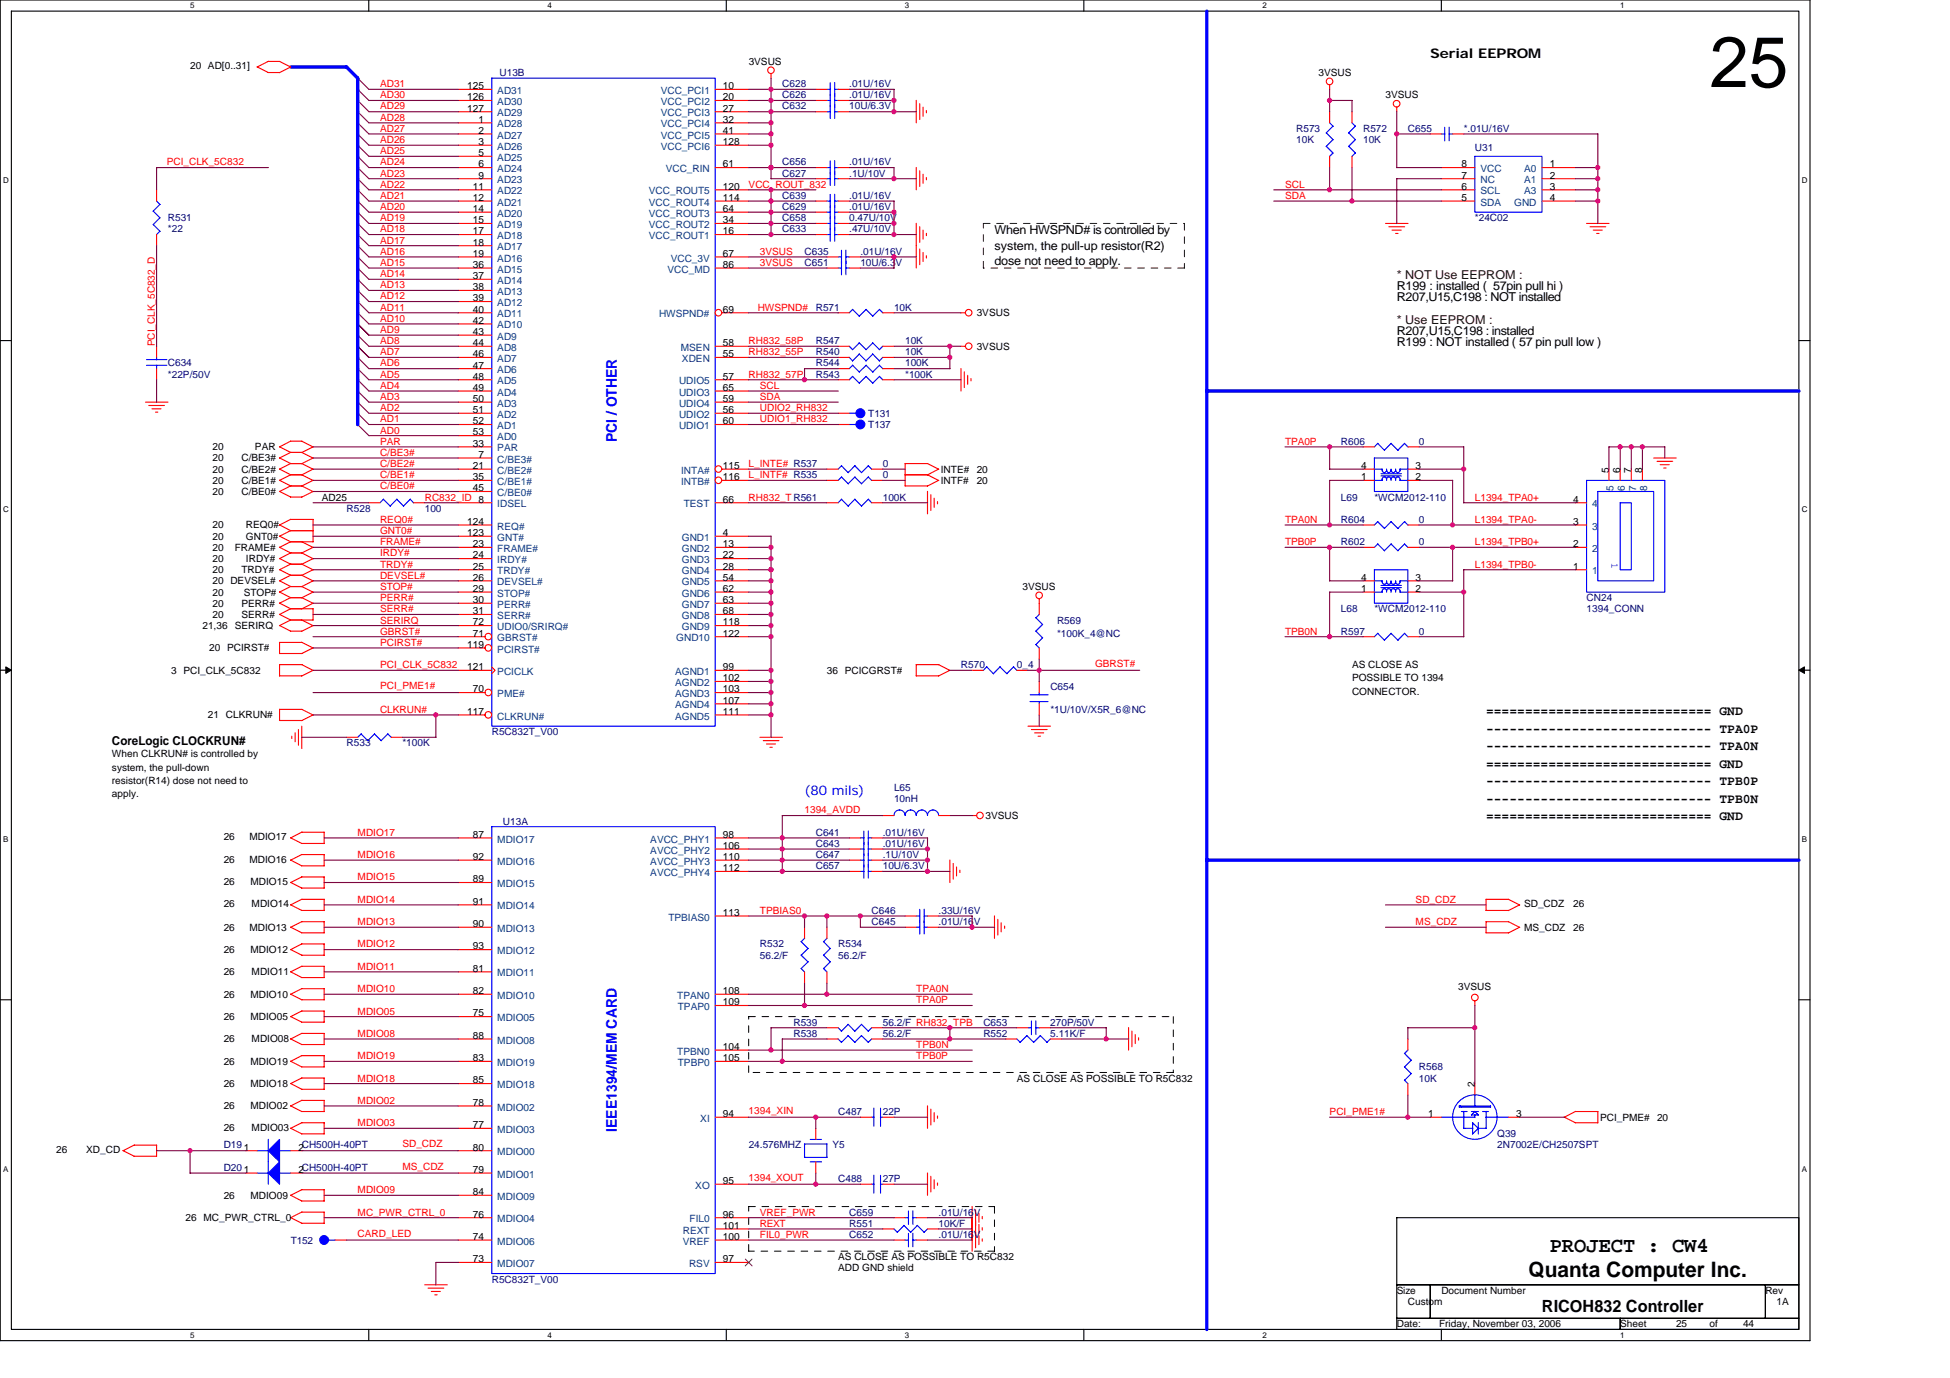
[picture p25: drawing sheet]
<svg xmlns="http://www.w3.org/2000/svg" width="297mm" height="210mm" viewBox="0 0 297 210" stroke-linecap="round" stroke-linejoin="round" font-family="sans-serif">
<defs><g id="words">
<text font-size="10.9" x="260.4" y="13.3">25</text>
<g font-size="3.2">
<text x="236.1" y="190.7">PROJECT : CW4</text>
<text x="232.8" y="194.5">Quanta Computer Inc.</text>
</g>
<text font-size="2.6" x="234.9" y="199.8">RICOH832 Controller</text>
<g font-size="2.2" fill="#00f">
<text x="94" y="67.4" transform="rotate(-90 94 67.4)">PCI / OTHER</text>
<text x="94" y="172.4" transform="rotate(-90 94 172.4)">IEEE1394/MEM CARD</text>
</g>
<g font-size="2">
<text x="217.9" y="8.8">Serial EEPROM</text>
<text x="226.4" y="108.9">============================= GND</text>
<text x="226.4" y="111.6">----------------------------- TPA0P</text>
<text x="226.4" y="114.3">----------------------------- TPA0N</text>
<text x="226.4" y="116.9">============================= GND</text>
<text x="226.4" y="119.6">----------------------------- TPB0P</text>
<text x="226.4" y="122.3">----------------------------- TPB0N</text>
<text x="226.4" y="124.9">============================= GND</text>
</g>
<text font-size="2" fill="#00f" x="122.6" y="121.2">(80 mils)</text>
<g font-size="1.9">
<text x="151.5" y="35.7">When HWSPND# is controlled by</text>
<text x="151.5" y="38.1">system, the pull-up resistor(R2)</text>
<text x="151.5" y="40.4">dose not need to apply.</text>
<text x="212.8" y="45.9">R207,U15,C198 : NOT installed</text>
<text x="212.8" y="44.2">R199 : installed ( 57pin pull hi )</text>
<text x="212.8" y="51">R207,U15,C198 : installed</text>
<text x="212.8" y="52.7">R199 : NOT installed ( 57 pin pull low )</text>
<text x="17.1" y="113.5">CoreLogic CLOCKRUN#</text>
</g>
<g font-size="1.9" fill="#400000">
<text x="212.8" y="42.5">* NOT Use EEPROM :</text>
<text x="212.8" y="49.3">* Use EEPROM :</text>
</g>
<g font-size="1.5">
<text x="29" y="10.6">20 AD[0..31]</text>
<text x="114" y="9.9">3VSUS</text>
<text x="200.8" y="11.6">3VSUS</text>
<text x="71.2" y="17">127</text>
<text x="71.2" y="15.3">126</text>
<text x="71.2" y="13.6">125</text>
<text x="110.1" y="13.6">10</text>
<text x="110.1" y="15.3">20</text>
<text x="110.1" y="17">27</text>
<text x="211" y="15">3VSUS</text>
<text x="72.9" y="23.8">5</text>
<text x="72.9" y="22.1">3</text>
<text x="72.9" y="20.4">2</text>
<text x="72.9" y="18.7">1</text>
<text x="110.1" y="18.7">32</text>
<text x="110.1" y="20.4">41</text>
<text x="110.1" y="22.1">128</text>
<text x="72" y="28.9">11</text>
<text x="72.9" y="27.2">9</text>
<text x="72.9" y="25.5">6</text>
<text x="110.1" y="25.5">61</text>
<text x="110.1" y="28.9">120</text>
<text x="222.6" y="28.9">6</text>
<text x="222.6" y="27.2">7</text>
<text x="222.6" y="25.5">8</text>
<text x="236.1" y="25.5">1</text>
<text x="236.1" y="27.2">2</text>
<text x="236.1" y="28.9">3</text>
<text x="72" y="35.7">17</text>
<text x="72" y="34">15</text>
<text x="72" y="32.3">14</text>
<text x="72" y="30.6">12</text>
<text x="110.1" y="35.7">16</text>
<text x="110.1" y="34">34</text>
<text x="110.1" y="32.3">64</text>
<text x="110.1" y="30.6">114</text>
<text x="222.6" y="30.6">5</text>
<text x="236.1" y="30.6">4</text>
<text x="72" y="40.8">36</text>
<text x="72" y="39.1">19</text>
<text x="72" y="37.4">18</text>
<text x="110.1" y="39.1">67</text>
<text x="110.1" y="40.8">86</text>
<text x="72" y="47.6">40</text>
<text x="72" y="45.9">39</text>
<text x="72" y="44.2">38</text>
<text x="72" y="42.5">37</text>
<text x="110.1" y="47.6">69</text>
<text x="72" y="52.7">44</text>
<text x="72" y="51">43</text>
<text x="72" y="49.3">42</text>
<text x="110.1" y="52.7">58</text>
<text x="148.8" y="48.2">3VSUS</text>
<text x="148.8" y="53.3">3VSUS</text>
<text x="72" y="59.5">49</text>
<text x="72" y="57.8">48</text>
<text x="72" y="56.1">47</text>
<text x="72" y="54.4">46</text>
<text x="110.1" y="57.8">57</text>
<text x="110.1" y="59.5">65</text>
<text x="110.1" y="54.4">55</text>
<text x="72" y="64.6">52</text>
<text x="72" y="62.9">51</text>
<text x="72" y="61.2">50</text>
<text x="110.1" y="61.2">59</text>
<text x="110.1" y="64.6">60</text>
<text x="110.1" y="62.9">56</text>
<text x="32.4" y="68.6">20</text>
<text x="32.4" y="70.3">20</text>
<text x="32.4" y="72">20</text>
<text x="36.8" y="70.3">C/BE3#</text>
<text x="36.8" y="72">C/BE2#</text>
<text x="38.8" y="68.6">PAR</text>
<text x="72" y="71.4">21</text>
<text x="72" y="66.3">53</text>
<text x="72" y="68.1">33</text>
<text x="72.9" y="69.7">7</text>
<text x="110.1" y="71.4">115</text>
<text x="143.3" y="72">INTE#</text>
<text x="148.8" y="72">20</text>
<text x="207.3" y="71.4">4</text>
<text x="215.6" y="71.4">3</text>
<text x="245.1" y="72" transform="rotate(-90 245.1 72)">5</text>
<text x="246.8" y="72" transform="rotate(-90 246.8 72)">6</text>
<text x="248.5" y="72" transform="rotate(-90 248.5 72)">7</text>
<text x="250.2" y="72" transform="rotate(-90 250.2 72)">8</text>
<text x="32.4" y="75.4">20</text>
<text x="32.4" y="73.7">20</text>
<text x="36.8" y="75.4">C/BE0#</text>
<text x="36.8" y="73.7">C/BE1#</text>
<text x="49" y="76.2">AD25</text>
<text x="72" y="74.8">45</text>
<text x="72" y="73.2">35</text>
<text x="110.1" y="73.2">116</text>
<text x="110.1" y="76.6">66</text>
<text x="143.3" y="73.7">INTF#</text>
<text x="148.8" y="73.7">20</text>
<text x="207.3" y="73.2">1</text>
<text x="215.6" y="73.2">2</text>
<text x="239.6" y="76.6">4</text>
<text x="32.4" y="80.5">20</text>
<text x="32.4" y="82.2">20</text>
<text x="32.4" y="83.9">20</text>
<text x="35.8" y="83.9">FRAME#</text>
<text x="37.5" y="80.5">REQ0#</text>
<text x="37.5" y="82.2">GNT0#</text>
<text x="71.2" y="79.9">124</text>
<text x="71.2" y="81.7">123</text>
<text x="72" y="83.4">23</text>
<text x="110.1" y="81.7">4</text>
<text x="110.1" y="83.4">13</text>
<text x="239.6" y="83.4">2</text>
<text x="239.6" y="79.9">3</text>
<text x="32.4" y="87.3">20</text>
<text x="32.4" y="89">20 DEVSEL#</text>
<text x="32.4" y="85.6">20</text>
<text x="36.8" y="87.3">TRDY#</text>
<text x="37.5" y="85.6">IRDY#</text>
<text x="72" y="88.5">26</text>
<text x="72" y="86.8">25</text>
<text x="72" y="85.1">24</text>
<text x="110.1" y="85.1">22</text>
<text x="110.1" y="86.8">28</text>
<text x="110.1" y="88.5">54</text>
<text x="155.7" y="89.9">3VSUS</text>
<text x="207.3" y="88.5">4</text>
<text x="215.6" y="88.5">3</text>
<text x="239.6" y="86.8">1</text>
<text x="30.8" y="95.8">21,36</text>
<text x="32.4" y="92.4">20</text>
<text x="32.4" y="94.1">20</text>
<text x="32.4" y="90.7">20</text>
<text x="35.8" y="95.8">SERIRQ</text>
<text x="36.8" y="92.4">PERR#</text>
<text x="36.8" y="94.1">SERR#</text>
<text x="37.1" y="90.7">STOP#</text>
<text x="72" y="95.3">72</text>
<text x="72" y="93.6">31</text>
<text x="72" y="91.9">30</text>
<text x="72" y="90.2">29</text>
<text x="110.1" y="90.2">62</text>
<text x="110.1" y="91.9">63</text>
<text x="110.1" y="93.6">68</text>
<text x="110.1" y="95.3">118</text>
<text x="207.3" y="90.2">1</text>
<text x="215.6" y="90.2">2</text>
<text x="31.9" y="99.2">20 PCIRST#</text>
<text x="71.2" y="98.7">119</text>
<text x="72" y="97">71</text>
<text x="110.1" y="97">122</text>
<text x="205.9" y="101.8">AS CLOSE AS</text>
<text x="26.1" y="102.6">3 PCI_CLK_5C832</text>
<text x="71.2" y="102.1">121</text>
<text x="72" y="105.5">70</text>
<text x="110.1" y="102.1">99</text>
<text x="110.1" y="105.5">103</text>
<text x="110.1" y="103.8">102</text>
<text x="110.1" y="107.2">107</text>
<text x="126" y="102.6">36 PCICGRST#</text>
<text x="205.9" y="103.8">POSSIBLE TO 1394</text>
<text x="205.9" y="105.8">CONNECTOR.</text>
<text x="31.7" y="109.4">21 CLKRUN#</text>
<text x="71.2" y="108.9">117</text>
<text x="110.1" y="108.9">111</text>
<text x="17.1" y="115.4">When CLKRUN# is controlled by</text>
<text x="17.1" y="117.4">system, the pull-down</text>
<text x="17.1" y="119.4">resistor(R14) dose not need to</text>
<text x="17.1" y="121.5">apply.</text>
<text x="150.1" y="124.8">3VSUS</text>
<text x="34.1" y="131.4">26</text>
<text x="34.1" y="128">26</text>
<text x="38" y="131.4">MDIO16</text>
<text x="38" y="128">MDIO17</text>
<text x="72" y="131">92</text>
<text x="72" y="127.6">87</text>
<text x="110.1" y="127.6">98</text>
<text x="110.1" y="129.3">106</text>
<text x="110.1" y="131">110</text>
<text x="34.1" y="134.8">26</text>
<text x="38.2" y="134.8">MDIO15</text>
<text x="72" y="137.8">91</text>
<text x="72" y="134.4">89</text>
<text x="110.1" y="132.7">112</text>
<text x="34.1" y="138.2">26</text>
<text x="34.1" y="141.8">26</text>
<text x="38" y="141.8">MDIO13</text>
<text x="38.3" y="138.2">MDIO14</text>
<text x="72" y="141.2">90</text>
<text x="110.1" y="139.5">113</text>
<text x="232.2" y="138.2">SD_CDZ</text>
<text x="232.2" y="141.8">MS_CDZ</text>
<text x="239.6" y="138.2">26</text>
<text x="239.6" y="141.8">26</text>
<text x="34.1" y="145.2">26</text>
<text x="34.1" y="148.6">26</text>
<text x="38.2" y="145.2">MDIO12</text>
<text x="38.3" y="148.6">MDIO11</text>
<text x="72" y="148">81</text>
<text x="72" y="144.6">93</text>
<text x="34.1" y="155.4">26</text>
<text x="34.1" y="152">26</text>
<text x="38.2" y="155.4">MDIO05</text>
<text x="38.2" y="152">MDIO10</text>
<text x="72" y="154.8">75</text>
<text x="72" y="151.4">82</text>
<text x="110.1" y="151.4">108</text>
<text x="110.1" y="153.1">109</text>
<text x="222.1" y="150.8">3VSUS</text>
<text x="34.1" y="158.8">26</text>
<text x="38.3" y="158.8">MDIO08</text>
<text x="72" y="158.2">88</text>
<text x="72" y="161.6">83</text>
<text x="110.1" y="159.9">104</text>
<text x="110.1" y="161.6">105</text>
<text x="34.1" y="162.2">26</text>
<text x="34.1" y="165.6">26</text>
<text x="38.2" y="162.2">MDIO19</text>
<text x="38.2" y="165.6">MDIO18</text>
<text x="72" y="165">85</text>
<text x="154.9" y="164.7">AS CLOSE AS POSSIBLE TO R5C832</text>
<text x="224.6" y="165.6" transform="rotate(-90 224.6 165.6)">2</text>
<text x="34.1" y="169">26</text>
<text x="34.1" y="172.2">26</text>
<text x="38.2" y="169">MDIO02</text>
<text x="38.3" y="172.2">MDIO03</text>
<text x="72" y="171.9">77</text>
<text x="72" y="168.4">78</text>
<text x="110.1" y="170.2">94</text>
<text x="217.5" y="170.2">1</text>
<text x="231" y="170.2">3</text>
<text x="243.7" y="170.7">PCI_PME#</text>
<text x="252.4" y="170.7">20</text>
<text x="8.5" y="175.6">26</text>
<text x="13.1" y="175.6">XD_CD</text>
<text x="45.5" y="175.3">2CH500H-40PT</text>
<text x="45.5" y="178.7">2CH500H-40PT</text>
<text x="72" y="175.3">80</text>
<text x="72" y="178.7">79</text>
<text x="34.1" y="182.6">26</text>
<text x="38.2" y="182.6">MDIO09</text>
<text x="72" y="185.5">76</text>
<text x="72" y="182.1">84</text>
<text x="110.1" y="180.4">95</text>
<text x="110.1" y="185.5">96</text>
<text x="28.3" y="186">26 MC_PWR_CTRL_0</text>
<text x="72" y="188.9">74</text>
<text x="110.1" y="187.2">101</text>
<text x="110.1" y="188.9">100</text>
<text x="127.7" y="192">AS CLOSE AS POSSIBLE TO R5C832</text>
<text x="72" y="192.3">73</text>
<text x="110.1" y="192.3">97</text>
<text x="127.7" y="193.7">ADD GND shield</text>
<text x="212.8" y="197.1">Size</text>
<text x="219.6" y="197.1">Document Number</text>
<text x="268.9" y="197.1">Rev</text>
<text x="212.8" y="202.2">Date:</text>
<text x="214.5" y="198.8">Custom</text>
<text x="219.2" y="202.2">Friday, November 03, 2006</text>
<text x="246.8" y="202.2">Sheet</text>
<text x="255.3" y="202.2">25</text>
<text x="260.4" y="202.2">of</text>
<text x="265.5" y="202.2">44</text>
<text x="270.6" y="198.8">1A</text>
</g>
<g font-size="1.5" fill="#000080">
<text x="76.1" y="11.6">U13B</text>
<text x="119.2" y="13.3">C628</text>
<text x="119.2" y="16.7">C632</text>
<text x="119.2" y="15">C626</text>
<text x="129.4" y="13.3">.01U/16V</text>
<text x="129.4" y="16.7">10U/6.3V</text>
<text x="129.4" y="15">.01U/16V</text>
<text x="197.4" y="20.1">R573</text>
<text x="197.4" y="21.8">10K</text>
<text x="207.6" y="20.1">R572</text>
<text x="207.6" y="21.8">10K</text>
<text x="214.5" y="20.1">C655</text>
<text x="223" y="20.1">*.01U/16V</text>
<text x="224.7" y="23">U31</text>
<text x="119.2" y="25.2">C656</text>
<text x="119.2" y="26.9">C627</text>
<text x="129.4" y="25.2">.01U/16V</text>
<text x="129.4" y="26.9">.1U/10V</text>
<text x="25.6" y="33.7">R531</text>
<text x="25.6" y="35.4">*22</text>
<text x="119.2" y="30.3">C639</text>
<text x="119.2" y="33.7">C658</text>
<text x="119.2" y="35.4">C633</text>
<text x="119.2" y="32">C629</text>
<text x="129.4" y="30.3">.01U/16V</text>
<text x="129.4" y="33.7">0.47U/10V</text>
<text x="129.4" y="35.4">.47U/10V</text>
<text x="129.4" y="32">.01U/16V</text>
<text x="224.7" y="33.7">*24C02</text>
<text x="122.6" y="40.5">C651</text>
<text x="122.6" y="38.8">C635</text>
<text x="131.1" y="40.5">10U/6.3V</text>
<text x="131.1" y="38.8">.01U/16V</text>
<text x="124.3" y="47.3">R571</text>
<text x="136.2" y="47.3">10K</text>
<text x="124.3" y="52.4">R547</text>
<text x="137.9" y="52.4">10K</text>
<text x="25.6" y="55.8">C634</text>
<text x="25.6" y="57.5">*22P/50V</text>
<text x="124.3" y="54.1">R540</text>
<text x="124.3" y="57.5">R543</text>
<text x="124.3" y="55.8">R544</text>
<text x="137.9" y="54.1">10K</text>
<text x="137.9" y="57.5">*100K</text>
<text x="137.9" y="55.8">100K</text>
<text x="132.3" y="65.2">T137</text>
<text x="132.3" y="63.5">T131</text>
<text x="134.5" y="71.1">0</text>
<text x="204.3" y="67.7">R606</text>
<text x="216.1" y="67.7">0</text>
<text x="52.8" y="78">R528</text>
<text x="64.7" y="78">100</text>
<text x="134.5" y="76.2">100K</text>
<text x="134.5" y="72.8">0</text>
<text x="204.3" y="76.2">L69</text>
<text x="209.4" y="76.2">*WCM2012-110</text>
<text x="204.3" y="79.7">R604</text>
<text x="204.3" y="83.1">R602</text>
<text x="216.1" y="79.7">0</text>
<text x="216.1" y="83.1">0</text>
<text x="161" y="95">R569</text>
<text x="204.3" y="93.3">L68</text>
<text x="209.4" y="93.3">*WCM2012-110</text>
<text x="241.7" y="91.6">CN24</text>
<text x="241.7" y="93.3">1394_CONN</text>
<text x="146.4" y="101.8">R570</text>
<text x="154.9" y="101.8">0_4</text>
<text x="161" y="97">*100K_4@NC</text>
<text x="204.3" y="96.7">R597</text>
<text x="216.1" y="96.7">0</text>
<text x="160" y="105.2">C654</text>
<text x="52.8" y="113.7">R533</text>
<text x="61.3" y="113.7">*100K</text>
<text x="74.9" y="112">R5C832T_V00</text>
<text x="160" y="108.6">*1U/10V/X5R_6@NC</text>
<text x="76.6" y="125.6">U13A</text>
<text x="136.2" y="120.5">L65</text>
<text x="136.2" y="122.2">10nH</text>
<text x="124.3" y="127.3">C641</text>
<text x="124.3" y="130.7">C647</text>
<text x="124.3" y="129">C643</text>
<text x="134.5" y="127.3">.01U/16V</text>
<text x="134.5" y="130.7">.1U/10V</text>
<text x="134.5" y="129">.01U/16V</text>
<text x="124.3" y="132.4">C657</text>
<text x="134.5" y="132.4">10U/6.3V</text>
<text x="132.8" y="139.2">C646</text>
<text x="132.8" y="140.9">C645</text>
<text x="143" y="139.2">.33U/16V</text>
<text x="143" y="140.9">.01U/16V</text>
<text x="115.8" y="144.3">R532</text>
<text x="115.8" y="146">56.2/F</text>
<text x="127.7" y="144.3">R534</text>
<text x="127.7" y="146">56.2/F</text>
<text x="120.9" y="156.2">R539</text>
<text x="120.9" y="157.9">R538</text>
<text x="134.5" y="156.2">56.2/F RH832_TPB</text>
<text x="134.5" y="157.9">56.2/F</text>
<text x="149.8" y="157.9">R552</text>
<text x="149.8" y="156.2">C653</text>
<text x="160" y="157.9">5.11K/F</text>
<text x="160" y="156.2">270P/50V</text>
<text x="216.2" y="163">R568</text>
<text x="216.2" y="164.7">10K</text>
<text x="127.7" y="169.8">C487</text>
<text x="134.5" y="169.8">22P</text>
<text x="228.1" y="173.2">Q39</text>
<text x="34.1" y="174.9">D191</text>
<text x="34.1" y="178.4">D201</text>
<text x="114" y="174.9">24.576MHZ</text>
<text x="126.8" y="174.9">Y5</text>
<text x="228.1" y="174.9">2N7002E/CH2507SPT</text>
<text x="127.7" y="180.1">C488</text>
<text x="129.4" y="185.2">C659</text>
<text x="134.5" y="180.1">27P</text>
<text x="143" y="185.2">.01U/16V</text>
<text x="44.3" y="189.4">T152</text>
<text x="129.4" y="188.6">C652</text>
<text x="129.4" y="186.9">R551</text>
<text x="143" y="188.6">.01U/16V</text>
<text x="143" y="186.9">10K/F</text>
<text x="74.9" y="195.4">R5C832T_V00</text>
</g>
<g font-size="1.5" fill="#f00">
<text x="57.9" y="15">AD30</text>
<text x="57.9" y="13.3">AD31</text>
<text x="57.9" y="16.7">AD29</text>
<text x="57.9" y="20.1">AD27</text>
<text x="57.9" y="23.5">AD25</text>
<text x="57.9" y="21.8">AD26</text>
<text x="57.9" y="18.4">AD28</text>
<text x="25.4" y="25.2">PCI_CLK_5C832</text>
<text x="57.9" y="25.2">AD24</text>
<text x="57.9" y="26.9">AD23</text>
<text x="57.9" y="28.6">AD22</text>
<text x="114" y="28.6">VCC_ROUT_832</text>
<text x="195.7" y="28.6">SCL</text>
<text x="57.9" y="33.7">AD19</text>
<text x="57.9" y="35.4">AD18</text>
<text x="57.9" y="32">AD20</text>
<text x="57.9" y="30.3">AD21</text>
<text x="195.7" y="30.3">SDA</text>
<text x="57.9" y="37.1">AD17</text>
<text x="57.9" y="38.8">AD16</text>
<text x="57.9" y="40.5">AD15</text>
<text x="115.8" y="38.8">3VSUS</text>
<text x="115.8" y="40.5">3VSUS</text>
<text x="57.9" y="45.6">AD12</text>
<text x="57.9" y="43.9">AD13</text>
<text x="57.9" y="42.2">AD14</text>
<text x="57.9" y="47.3">AD11</text>
<text x="115.4" y="47.3">HWSPND#</text>
<text x="23.6" y="52.7" transform="rotate(-90 23.6 52.7)">PCI_CLK_5C832_D</text>
<text x="57.9" y="50.7">AD9</text>
<text x="57.9" y="49">AD10</text>
<text x="57.9" y="52.4">AD8</text>
<text x="114" y="52.4">RH832_58P</text>
<text x="57.9" y="57.5">AD5</text>
<text x="57.9" y="59.2">AD4</text>
<text x="57.9" y="55.8">AD6</text>
<text x="57.9" y="54.1">AD7</text>
<text x="114" y="54.1">RH832_55P</text>
<text x="114" y="57.5">RH832_57P</text>
<text x="115.8" y="59.2">SCL</text>
<text x="57.9" y="64.3">AD1</text>
<text x="57.9" y="60.9">AD3</text>
<text x="57.9" y="62.6">AD2</text>
<text x="115.8" y="62.6">UDIO2_RH832</text>
<text x="115.8" y="64.3">UDIO1_RH832</text>
<text x="115.8" y="60.9">SDA</text>
<text x="57.9" y="66">AD0</text>
<text x="57.9" y="69.4">C/BE3#</text>
<text x="57.9" y="67.7">PAR</text>
<text x="57.9" y="71.1">C/BE2#</text>
<text x="114" y="71.1">L_INTE# R537</text>
<text x="195.7" y="67.7">TPA0P</text>
<text x="57.9" y="72.8">C/BE1#</text>
<text x="57.9" y="74.5">C/BE0#</text>
<text x="64.7" y="76.2">RC832_ID 8</text>
<text x="114" y="72.8">L_INTF# R535</text>
<text x="114" y="76.2">RH832_TR561</text>
<text x="224.7" y="76.2">L1394_TPA0+</text>
<text x="57.9" y="83.1">FRAME#</text>
<text x="57.9" y="79.7">REQ0#</text>
<text x="57.9" y="81.3">GNT0#</text>
<text x="195.7" y="79.6">TPA0N</text>
<text x="195.7" y="83.1">TPB0P</text>
<text x="224.7" y="83.1">L1394_TPB0+</text>
<text x="224.7" y="79.7">L1394_TPA0-</text>
<text x="57.9" y="86.5">TRDY#</text>
<text x="57.9" y="84.8">IRDY#</text>
<text x="57.9" y="89.9">STOP#</text>
<text x="57.9" y="88.2">DEVSEL#</text>
<text x="224.7" y="86.5">L1394_TPB0-</text>
<text x="57.9" y="93.3">SERR#</text>
<text x="57.9" y="95">SERIRQ</text>
<text x="57.9" y="91.6">PERR#</text>
<text x="57.9" y="96.7">GBRST#</text>
<text x="57.9" y="98.4">PCIRST#</text>
<text x="57.9" y="101.8">PCI_CLK_5C832</text>
<text x="166.8" y="101.6">GBRST#</text>
<text x="195.7" y="96.7">TPB0N</text>
<text x="57.9" y="105">PCI_PME1#</text>
<text x="57.9" y="108.6">CLKRUN#</text>
<text x="122.6" y="123.9">1394_AVDD</text>
<text x="54.5" y="130.7">MDIO16</text>
<text x="54.5" y="127.3">MDIO17</text>
<text x="54.5" y="134.1">MDIO15</text>
<text x="54.5" y="137.5">MDIO14</text>
<text x="215.6" y="137.5">SD_CDZ</text>
<text x="54.5" y="140.9">MDIO13</text>
<text x="115.8" y="139.2">TPBIAS0</text>
<text x="215.6" y="140.9">MS_CDZ</text>
<text x="54.5" y="147.7">MDIO11</text>
<text x="54.5" y="144.3">MDIO12</text>
<text x="54.5" y="151.1">MDIO10</text>
<text x="54.5" y="154.5">MDIO05</text>
<text x="139.6" y="151.1">TPA0N</text>
<text x="139.6" y="152.8">TPA0P</text>
<text x="54.5" y="157.9">MDIO08</text>
<text x="54.5" y="161.3">MDIO19</text>
<text x="139.6" y="159.6">TPB0N</text>
<text x="139.6" y="161.3">TPB0P</text>
<text x="54.5" y="164.7">MDIO18</text>
<text x="54.5" y="168.1">MDIO02</text>
<text x="54.5" y="171.6">MDIO03</text>
<text x="114" y="169.7">1394_XIN</text>
<text x="202.5" y="169.8">PCI_PME1#</text>
<text x="61.3" y="174.8">SD_CDZ</text>
<text x="61.3" y="178.2">MS_CDZ</text>
<text x="114" y="179.9">1394_XOUT</text>
<text x="54.5" y="181.8">MDIO09</text>
<text x="54.5" y="185.2">MC_PWR_CTRL_0</text>
<text x="115.8" y="185.2">VREF_PWR</text>
<text x="54.5" y="188.4">CARD_LED</text>
<text x="115.8" y="186.9">REXT</text>
<text x="115.8" y="188.6">FIL0_PWR</text>
</g>
<g font-size="1.5" fill="#004080">
<text x="75.8" y="17.7">AD29</text>
<text x="75.8" y="16">AD30</text>
<text x="75.8" y="14.3">AD31</text>
<text x="100.6" y="14.3">VCC_PCI1</text>
<text x="100.6" y="16">VCC_PCI2</text>
<text x="100.6" y="17.7">VCC_PCI3</text>
<text x="75.8" y="22.8">AD26</text>
<text x="75.8" y="21.1">AD27</text>
<text x="75.8" y="19.4">AD28</text>
<text x="100.6" y="19.4">VCC_PCI4</text>
<text x="100.6" y="21.1">VCC_PCI5</text>
<text x="100.6" y="22.8">VCC_PCI6</text>
<text x="75.8" y="29.6">AD22</text>
<text x="75.8" y="27.9">AD23</text>
<text x="75.8" y="26.2">AD24</text>
<text x="75.8" y="24.5">AD25</text>
<text x="98.8" y="29.6">VCC_ROUT5</text>
<text x="101.4" y="26.2">VCC_RIN</text>
<text x="225.5" y="29.6">SCL</text>
<text x="225.5" y="27.9">NC</text>
<text x="225.5" y="26.2">VCC</text>
<text x="232.2" y="26.2">A0</text>
<text x="232.2" y="27.9">A1</text>
<text x="232.2" y="29.6">A3</text>
<text x="75.8" y="34.7">AD19</text>
<text x="75.8" y="33">AD20</text>
<text x="75.8" y="31.3">AD21</text>
<text x="98.8" y="34.7">VCC_ROUT2</text>
<text x="98.8" y="33">VCC_ROUT3</text>
<text x="98.8" y="31.3">VCC_ROUT4</text>
<text x="225.5" y="31.3">SDA</text>
<text x="230.6" y="31.3">GND</text>
<text x="75.8" y="41.5">AD15</text>
<text x="75.8" y="39.8">AD16</text>
<text x="75.8" y="38.1">AD17</text>
<text x="75.8" y="36.4">AD18</text>
<text x="98.8" y="36.4">VCC_ROUT1</text>
<text x="101.7" y="41.5">VCC_MD</text>
<text x="102.2" y="39.8">VCC_3V</text>
<text x="75.8" y="46.6">AD12</text>
<text x="75.8" y="44.9">AD13</text>
<text x="75.8" y="43.2">AD14</text>
<text x="75.8" y="53.4">AD8</text>
<text x="75.8" y="51.8">AD9</text>
<text x="75.8" y="50">AD10</text>
<text x="75.8" y="48.3">AD11</text>
<text x="100.4" y="48.3">HWSPND#</text>
<text x="103.7" y="53.4">MSEN</text>
<text x="75.8" y="58.5">AD5</text>
<text x="75.8" y="56.9">AD6</text>
<text x="75.8" y="55.1">AD7</text>
<text x="103.4" y="58.5">UDIO5</text>
<text x="103.9" y="55.1">XDEN</text>
<text x="75.8" y="65.4">AD1</text>
<text x="75.8" y="63.6">AD2</text>
<text x="75.8" y="62">AD3</text>
<text x="75.8" y="60.3">AD4</text>
<text x="103.4" y="62">UDIO4</text>
<text x="103.4" y="60.3">UDIO3</text>
<text x="103.4" y="65.4">UDIO1</text>
<text x="103.4" y="63.6">UDIO2</text>
<text x="75.8" y="70.5">C/BE3#</text>
<text x="75.8" y="67.1">AD0</text>
<text x="75.8" y="68.8">PAR</text>
<text x="75.8" y="75.6">C/BE0#</text>
<text x="75.8" y="73.9">C/BE1#</text>
<text x="75.8" y="72.2">C/BE2#</text>
<text x="75.8" y="77.3">IDSEL</text>
<text x="103.8" y="72.2">INTA#</text>
<text x="103.8" y="73.9">INTB#</text>
<text x="104.2" y="77.3">TEST</text>
<text x="242.5" y="77.3">4</text>
<text x="245.8" y="74.9" transform="rotate(-90 245.8 74.9)">5</text>
<text x="247.5" y="74.9" transform="rotate(-90 247.5 74.9)">6</text>
<text x="249.2" y="74.9" transform="rotate(-90 249.2 74.9)">7</text>
<text x="250.9" y="74.9" transform="rotate(-90 250.9 74.9)">8</text>
<text x="75.8" y="80.7">REQ#</text>
<text x="75.8" y="82.4">GNT#</text>
<text x="103.9" y="82.4">GND1</text>
<text x="242.5" y="80.7">3</text>
<text x="75.8" y="89.2">DEVSEL#</text>
<text x="75.8" y="87.5">TRDY#</text>
<text x="75.8" y="85.8">IRDY#</text>
<text x="75.8" y="84.1">FRAME#</text>
<text x="103.9" y="84.1">GND2</text>
<text x="103.9" y="85.8">GND3</text>
<text x="103.9" y="87.5">GND4</text>
<text x="103.9" y="89.2">GND5</text>
<text x="242.5" y="87.5">1</text>
<text x="242.5" y="84.1">2</text>
<text x="75.8" y="96">UDIO0/SRIRQ#</text>
<text x="75.8" y="94.3">SERR#</text>
<text x="75.8" y="92.6">PERR#</text>
<text x="75.8" y="90.9">STOP#</text>
<text x="103.9" y="90.9">GND6</text>
<text x="103.9" y="92.6">GND7</text>
<text x="103.9" y="94.3">GND8</text>
<text x="103.9" y="96">GND9</text>
<text x="75.8" y="99.4">PCIRST#</text>
<text x="75.8" y="97.7">GBRST#</text>
<text x="103" y="97.7">GND10</text>
<text x="75.8" y="106.2">PME#</text>
<text x="75.8" y="102.8">PCICLK</text>
<text x="102.8" y="102.8">AGND1</text>
<text x="102.8" y="106.2">AGND3</text>
<text x="102.8" y="104.5">AGND2</text>
<text x="102.8" y="107.9">AGND4</text>
<text x="75.8" y="109.6">CLKRUN#</text>
<text x="102.8" y="109.6">AGND5</text>
<text x="75.8" y="131.7">MDIO16</text>
<text x="75.8" y="128.3">MDIO17</text>
<text x="99.1" y="128.3">AVCC_PHY1</text>
<text x="99.1" y="130">AVCC_PHY2</text>
<text x="99.1" y="131.7">AVCC_PHY3</text>
<text x="75.8" y="135.1">MDIO15</text>
<text x="99.1" y="133.4">AVCC_PHY4</text>
<text x="75.8" y="141.9">MDIO13</text>
<text x="75.8" y="138.5">MDIO14</text>
<text x="101.8" y="140.2">TPBIAS0</text>
<text x="75.8" y="148.7">MDIO11</text>
<text x="75.8" y="145.4">MDIO12</text>
<text x="75.8" y="155.6">MDIO05</text>
<text x="75.8" y="152.1">MDIO10</text>
<text x="103.2" y="152.1">TPAN0</text>
<text x="103.2" y="153.9">TPAP0</text>
<text x="75.8" y="159">MDIO08</text>
<text x="103.2" y="160.7">TPBN0</text>
<text x="75.8" y="165.8">MDIO18</text>
<text x="75.8" y="162.4">MDIO19</text>
<text x="103.2" y="162.4">TPBP0</text>
<text x="75.8" y="172.6">MDIO03</text>
<text x="75.8" y="169.2">MDIO02</text>
<text x="106.7" y="170.9">XI</text>
<text x="75.8" y="176">MDIO00</text>
<text x="75.8" y="179.4">MDIO01</text>
<text x="75.8" y="182.8">MDIO09</text>
<text x="105.9" y="181.1">XO</text>
<text x="75.8" y="186.2">MDIO04</text>
<text x="75.8" y="189.6">MDIO06</text>
<text x="104" y="187.9">REXT</text>
<text x="104" y="189.6">VREF</text>
<text x="105" y="186.2">FIL0</text>
<text x="75.8" y="193">MDIO07</text>
<text x="105" y="193">RSV</text>
</g>
<text font-size="1.5" fill="#00f" x="245.5" y="85.8" transform="rotate(90 245.5 85.8)">1</text>
<g font-size="1.2">
<text x="29" y="1.2">5</text>
<text x="83.4" y="1.2">4</text>
<text x="137.9" y="1.2">3</text>
<text x="192.3" y="1.2">2</text>
<text x="246.8" y="1.2">1</text>
<text x=".5" y="27.9">D</text>
<text x="274.4" y="27.9">D</text>
<text x=".5" y="78">C</text>
<text x="274.4" y="78">C</text>
<text x=".5" y="128.2">B</text>
<text x="274.4" y="128.2">B</text>
<text x=".5" y="178.5">A</text>
<text x="274.4" y="178.5">A</text>
<text x="29" y="203.8">5</text>
<text x="83.4" y="203.8">4</text>
<text x="137.9" y="203.8">3</text>
<text x="192.3" y="203.8">2</text>
<text x="246.8" y="203.8">1</text>
</g>
</g></defs>
<path d="M0 0h275.7v204.2h-275.7zM1.7 1.7h272.3v200.8h-272.3z" fill="none" stroke="#000" stroke-width=".17"/>
<g fill="#fff">
<path d="M29 .2h.6v1.3h-.6z"/>
<path d="M29 202.7h.6v1.3h-.6z"/>
</g>
<path d="M56.2 0v1.7M56.2 202.5v1.7" fill="none" stroke="#000" stroke-width=".17"/>
<g fill="#fff">
<path d="M83.4 .2h.6v1.3h-.6z"/>
<path d="M83.4 202.7h.6v1.3h-.6z"/>
</g>
<path d="M110.6 0v1.7M110.6 202.5v1.7" fill="none" stroke="#000" stroke-width=".17"/>
<g fill="#fff">
<path d="M137.9 .2h.6v1.3h-.6z"/>
<path d="M137.9 202.7h.6v1.3h-.6z"/>
</g>
<path d="M165.1 0v1.7M165.1 202.5v1.7" fill="none" stroke="#000" stroke-width=".17"/>
<g fill="#fff">
<path d="M192.3 .2h.7v1.3h-.7z"/>
<path d="M192.3 202.7h.7v1.3h-.7z"/>
</g>
<path d="M219.6 0v1.7M219.6 202.5v1.7" fill="none" stroke="#000" stroke-width=".17"/>
<g fill="#fff">
<path d="M246.8 .2h.6v1.3h-.6z"/>
<path d="M246.8 202.7h.6v1.3h-.6z"/>
<path d="M.5 26.8h.8v1.3h-.8z"/>
<path d="M274.4 26.8h.9v1.3h-.9z"/>
<path d="M.5 77h.8v1.3h-.8z"/>
<path d="M274.4 77h.9v1.3h-.9z"/>
</g>
<path d="M0 51.9h1.7M274 51.9h1.7" fill="none" stroke="#000" stroke-width=".17"/>
<g fill="#fff">
<path d="M.5 127.2h.7v1.3h-.7z"/>
<path d="M274.4 127.2h.8v1.3h-.8z"/>
</g>
<path d="M0 102.1h1.7M274 102.1h1.7" fill="none" stroke="#000" stroke-width=".17"/>
<path d="M.9 101.6l.8 .5-.8 .5zM274 102.1l.9-.5v1z" fill="#000" stroke="#000" stroke-width=".15"/>
<g fill="#fff">
<path d="M.5 177.4h.7v1.3h-.7z"/>
<path d="M274.4 177.4h.8v1.3h-.8z"/>
</g>
<path d="M0 152.3h1.7M274 152.3h1.7M212.8 185.5h61.2v10.2h-61.2zM212.8 195.7h5.1v5.1h-5.1zM217.9 195.7h51v5.1h-51zM268.9 195.7h5.1v5.1h-5.1zM212.8 200.8h34v1.7h-34zM246.8 200.8h27.2v1.7h-27.2z" fill="none" stroke="#000" stroke-width=".17"/>
<path d="M44.3 10.2h8.5M52.8 10.2l1.7 1.7M54.5 11.9v52.8M183.8 1.7v200.8M183.8 59.6h90.2M183.8 131h90.2" fill="none" stroke="#00f" stroke-width=".51"/>
<path d="M114 154.9h64.7M178.7 154.9v8.5M114 163.4v-8.5M178.7 163.4h-64.7M114 183.8h37.5M114 190.6v-6.8M151.5 183.8v6.8M151.5 190.6h-37.5" fill="none" stroke="#000" stroke-width=".15" stroke-dasharray="1 1 1 1 1 1 1 1"/>
<path d="M149.8 34h30.6M180.4 34v6.8M149.8 40.8v-6.8M180.4 40.8h-30.6" fill="none" stroke="#400000" stroke-width=".15" stroke-dasharray="1 1 1 1 1 1 1 1"/>
<g fill="none" stroke="#f00" stroke-width=".17">
<path d="M39.2 10.2l1.6 .8h1.8M40.9 9.4h1.7M40.9 9.3l-1.7 .9M42.6 9.4l1.7 .8-1.7 .9M69.8 13.6h5.1M69.8 18.7h5.1M69.8 17h5.1M69.8 15.3h5.1M108.9 13.6h5.1M108.9 18.7h5.1M108.9 17h5.1M108.9 15.3h5.1"/>
<path d="M117.5 11.2v.7M124.3 13.6h1.7M124.3 17h1.7M124.3 15.3h1.7M127.7 13.6h1.7M127.7 17h1.7M127.7 15.3h1.7M139.6 15.3v3.4M140.1 15.8v2.4M140.6 16.3v1.4M141.1 16.8v.4M202.5 12.9v.7"/>
<path d="M202.5 17v1.7M205.9 17v1.7M212.8 16.3v.7M23.9 28.9v1.7M23.9 35.7v1.7M69.8 34h5.1M69.8 25.5h5.1M69.8 30.6h5.1M69.8 27.2h5.1M69.8 28.9h5.1M69.8 39.1h5.1M69.8 37.4h5.1"/>
<path d="M69.8 35.7h5.1M69.8 32.3h5.1M69.8 23.8h5.1M69.8 22.1h5.1M69.8 20.4h5.1M108.9 34h5.1M108.9 25.5h5.1M108.9 30.6h5.1M108.9 28.9h5.1M108.9 39.1h5.1M108.9 35.7h5.1M108.9 32.3h5.1"/>
<path d="M108.9 22.1h5.1M108.9 20.4h5.1M124.3 34h1.7M124.3 25.5h1.7M124.3 30.6h1.7M124.3 27.2h1.7M124.3 35.7h1.7M124.3 32.3h1.7M126 39.1h1.7M127.7 34h1.7M127.7 25.5h1.7M127.7 30.6h1.7"/>
<path d="M127.7 27.2h1.7M127.7 35.7h1.7M127.7 32.3h1.7M129.4 39.1h1.7M139.6 25.5v3.4M139.6 34v6.8M140.1 26v2.4M140.1 34.5v2.4M140.1 37.9v2.4M140.6 26.5v1.4M140.6 35.1v1.3M140.6 38.5v1.3"/>
<path d="M141.1 27v.4M141.1 35.5v.4M141.1 38.9v.4M202.5 23.8v1.7M205.9 23.8v1.7M211 34h3.5M211.6 34.5h2.4M212 35.1h1.4M212.6 35.6h.4M217.9 20.4h1.7M219.6 25.5h5.1M219.6 30.6h5.1"/>
<path d="M219.6 27.2h5.1M219.6 28.9h5.1M221.3 20.4h1.7M234.9 25.5h5.1M234.9 30.6h5.1M234.9 27.2h5.1M234.9 28.9h5.1M241.7 34h3.4M242.2 34.5h2.4M242.7 35.1h1.4M243.2 35.6h.4M23.9 52.7v1.7"/>
<path d="M23.9 56.2v1.6M69.8 47.6h5.1M69.8 52.7h5.1M69.8 54.4h5.1M69.8 57.8h5.1M69.8 59.6h5.1M69.8 56.2h5.1M69.8 51.1h5.1M69.8 49.3h5.1M69.8 45.9h5.1M69.8 44.2h5.1M69.8 42.5h5.1"/>
<path d="M69.8 40.8h5.1M108.9 52.7h5.1M108.9 54.4h5.1M108.9 57.8h5.1M108.9 59.6h5.1M108.9 40.8h5.1M110 47.6h4M126 40.8h1.7M127.7 47.6h1.7M127.7 52.7h1.7M127.7 54.4h1.7M127.7 57.8h1.7"/>
<path d="M127.7 56.2h1.7M129.4 40.8h1.7M134.5 47.6h1.7M134.5 52.7h1.7M134.5 54.4h1.7M134.5 57.8h1.7M134.5 56.2h1.7M146.4 47.6h.7M146.4 52.7h.7M146.4 56.1v3.5M146.9 56.6v2.4M147.4 57.2v1.3"/>
<path d="M147.9 57.7v.3M22.2 61.3h3.4M22.7 61.8h2.4M23.2 62.3h1.3M23.7 62.8h.3M42.6 69.7l1.7 .9-1.7 .9 1.7 .8-1.7 .9 1.7 .8M42.6 79.9l1.7 .9M42.6 68.1l1.7 .8M42.6 74.8l1.7 .9M44.3 70.6h1.7M44.3 68.9h1.7M44.3 75.7h1.7"/>
<path d="M44.3 74h1.7M44.3 72.3h1.7M44.3 79.1h3.4M44.3 67.2h1.7M44.3 68.9l-1.7 .9M44.3 79.1l-1.7 .9M44.3 67.2l-1.7 .9M44.3 74l-1.7 .9M46 67.2l1.7 .9M46 70.6l1.7 .9M46 72.3l1.7 .9M47.7 69.8l-1.8 .8"/>
<path d="M47.7 68.1l-1.7 .8 1.7 .9M47.7 79.1v3.4M47.7 74.9l-1.8 .8M47.7 73.2l-1.7 .8 1.7 .9M47.7 71.5l-1.8 .8M56.2 76.6h1.7M63 76.6h1.7M69.8 61.3h5.1M69.8 69.8h5.1M69.8 64.7h5.1M69.8 80h5.1M69.8 71.5h5.1"/>
<path d="M69.8 68.1h5.1M69.8 74.9h5.1M69.8 73.2h5.1M69.8 66.4h5.1M69.8 62.9h5.1M69.8 76.6h5.1M108.9 61.3h5.1M108.9 64.7h5.1M108.9 62.9h5.1M108.9 76.6h5.1M110 71.5h4M110 73.2h4"/>
<path d="M126 71.5h1.7M126 73.2h1.7M126 76.6h1.7M127.7 64.7h1.7M127.7 62.9h1.7M132.8 71.5h1.7M132.8 73.2h1.7M132.8 76.6h1.7M137.9 74h3.4M137.9 72.3h3.4M141.3 74.8v3.5M141.3 70.6l1.7 .9"/>
<path d="M141.3 72.3l1.7 .9M141.3 70.6h-3.4v3.4M141.8 75.4v2.4M142.3 75.9v1.4M142.8 76.4v.4M143 71.5l-1.7 .8M143 73.2l-1.7 .8M207.6 80h1.8M207.6 71.5h1.8M207.6 68.1h1.8M207.6 73.2h1.8M214.5 80h1.7"/>
<path d="M214.5 71.5h1.7M214.5 68.1h1.7M214.5 73.2h1.7M240 80h1.7M240 76.6h1.7M245.1 71.5v1.7M246.8 71.5v1.7M248.5 71.5v1.7M250.2 71.5v1.7M251.9 69.8h3.4M252.4 70.3h2.4M252.9 70.8h1.4"/>
<path d="M253.4 71.3h.4M42.6 81.7l1.7 .8-1.7 .9 1.7 .8M42.6 93.6l1.7 .8-1.7 .9 1.7 .8M42.6 86.8l1.7 .8-1.7 .9 1.7 .8-1.7 .9 1.7 .8M42.6 91.9l1.7 .8M42.6 99.5h3.4M44.3 85.9h1.7M44.3 84.2h1.7M44.3 82.5h3.4M44.3 80.8h3.4M44.3 94.4h3.4M44.3 91h1.7"/>
<path d="M44.3 89.3h1.7M44.3 87.6h1.7M44.3 92.7h3.4M44.3 84.2l-1.7 .9 1.7 .8M44.3 80.8l-1.7 .9M44.3 91l-1.7 .9M44.3 92.7l-1.7 .9M44.3 85.9l-1.7 .9M45.9 97.8l1.8 .9M46 82.5l1.7 .9M46 97.9h-3.4v1.7M46 94.4l1.7 .9"/>
<path d="M46 89.3l1.7 .9M46 87.6l1.7 .9M47.7 85.1l-1.8 .9 1.8 .8M47.7 83.4l-1.7 .8 1.7 .9M47.7 92.7v1.8M47.7 95.3l-1.8 .9-1.6-.1M47.7 90.2l-1.8 .9 1.8 .8M47.7 88.5l-1.8 .9M47.7 91.9l-1.8 .9M47.7 86.8l-1.8 .9M47.7 98.7l-1.7 .8M69.8 83.4h5.1"/>
<path d="M69.8 95.3h5.1M69.8 81.7h5.1M69.8 93.6h5.1M69.8 91.9h5.1M69.8 90.2h5.1M69.8 88.5h5.1M69.8 86.8h5.1M69.8 85.1h5.1M69.8 98.7h4.1M69.8 97h4.1M108.9 83.4h5.1M108.9 95.3h5.1"/>
<path d="M108.9 81.7h5.1M108.9 93.6h5.1M108.9 91.9h5.1M108.9 90.2h5.1M108.9 88.5h5.1M108.9 86.8h5.1M108.9 85.1h5.1M108.9 97h5.1M158.3 91.2v2.4M158.3 98.7v1.7M207.6 83.4h1.8M207.6 90.2h1.8"/>
<path d="M207.6 88.5h1.8M207.6 97h1.8M214.5 83.4h1.7M214.5 90.2h1.7M214.5 88.5h1.7M214.5 97h1.7M240 83.4h1.7M240 86.8h1.7M44.4 112.1v.4M45 111.6v1.4M45.5 111.1v2.4M46 110.6v3.4"/>
<path d="M46 108.1l1.7 .8M46 101.2l1.7 .9M46 108.1h-3.4v1.6h3.4l1.7-.8M46 101.2h-3.4v1.8h3.4l1.7-.9M52.8 112.3h1.7M59.6 112.3h1.7M69.8 102.1h5.1M69.8 105.5h4.1M69.8 108.9h4.1M74.9 101.6l.5 .5-.5 .5M108.9 102.1h5.1M108.9 105.5h5.1"/>
<path d="M108.9 108.9h5.1M108.9 103.8h5.1M108.9 107.2h5.1M115.8 112.3h3.4M116.3 112.8h2.4M116.8 113.3h1.3M117.3 113.8h.3M143 101.2l1.7 .9M143 101.2h-3.4v1.8M144.7 102.1l-1.7 .9h-3.5M148.1 102.1h1.7M154.9 102.1h1.7"/>
<path d="M156.6 110.6h3.4M157.1 111.1h2.4M157.6 111.6h1.4M158.1 112.1h.4M158.3 103.8v1.7M158.3 107.2v1.7M44.3 134.4l1.6 .9h3.5M44.3 131l1.6 .9h3.5M46 126.8h3.4v1.7h-3.5l-1.6-.9M46 130.2h3.4v1.7M46 133.6h3.4v1.7M46 137h3.4v1.7h-3.5l-1.6-.9"/>
<path d="M46 133.6l-1.7 .8M46 130.2l-1.7 .8M46 126.7l-1.7 .9M46 137l-1.7 .8M69.8 127.6h5.1M69.8 131h5.1M69.8 137.8h5.1M69.8 134.4h5.1M108.9 127.6h5.1M108.9 129.3h5.1M108.9 131h5.1M108.9 139.5h5.1"/>
<path d="M108.9 132.7h5.1M129.4 127.6h1.7M129.4 129.3h1.7M129.4 131h1.7M129.4 132.7h1.7M132.8 127.6h1.7M132.8 129.3h1.7M132.8 131h1.7M132.8 132.7h1.7M134.5 124.2h1.7M137.9 139.5h1.7M141.3 139.5h1.7"/>
<path d="M143 124.2h1.7M144.7 131v3.4M145.2 131.5v2.4M145.7 132.1v1.3M146.2 132.5v.4M148.1 124.2h.7M151.5 139.5v3.4M231.5 137.8l-1.7 .9M231.5 137.9l-1.7-.9h-3.4v1.7h3.4M44.3 151.4l1.6 .9h3.5M44.3 141.2l1.6 .9h3.5M44.3 148l1.6 .9h3.5"/>
<path d="M44.3 158.2l1.6 .9h3.5M46 140.4h3.4v1.7M46 143.8h3.4v1.7h-3.5l-1.6-.9M46 147.2h3.4v1.7M46 150.6h3.4v1.7M46 154h3.4v1.7h-3.5l-1.6-.9M46 157.4h3.4v1.7M46 154l-1.7 .9M46 150.6l-1.7 .8M46 140.4l-1.7 .8M46 147.2l-1.7 .8M46 143.8l-1.7 .9"/>
<path d="M46 157.4l-1.7 .9M69.8 151.4h5.1M69.8 141.2h5.1M69.8 154.9h5.1M69.8 158.3h5.1M69.8 148h5.1M69.8 144.7h5.1M108.9 160h5.1M108.9 151.4h5.1M108.9 153.2h5.1M122.6 141.2v1.7M122.6 148v1.8"/>
<path d="M126 158.3h1.7M126 156.5h1.7M126 141.2v1.7M126 148v1.8M132.8 158.3h1.7M132.8 156.5h1.7M137.9 141.2h1.7M141.3 141.2h1.7M152 140v2.4M152.5 140.6v1.3M153 141.1v.3M153.2 158.3h1.7"/>
<path d="M154.9 156.5h1.7M158.3 156.5h1.7M160 158.3h1.7M171.9 156.5v3.5M172.4 157.1v2.3M172.9 157.6v1.4M173.4 158.1v.3M214.5 158.3v1.7M224.7 152.5v.7M226.4 140.4v1.7h3.4M226.4 140.4h3.4l1.7 .9M231.5 141.2l-1.7 .9"/>
<path d="M18.7 175.3l1.7 .8M20.4 176.1h3.5M20.4 174.4h3.5M20.5 174.4l-1.7 .9M23.9 174.4v1.7M37.5 175.3h1.7M37.5 178.7h1.7M44.3 168.4l1.6 .9h3.5M44.3 165l1.6 .9h3.5M44.3 171.9l1.6 .8h3.5M44.3 175.3h1.7M44.3 178.7h1.7"/>
<path d="M46 167.6h3.4v1.7M46 160.8h3.4v1.7h-3.5l-1.6-.9M46 164.2h3.4v1.7M46 171h3.4v1.7M46 167.6l-1.7 .9M46 160.8l-1.7 .9M46 164.2l-1.7 .9M46 171l-1.7 .9M69.8 161.7h5.1M69.8 175.3h5.1M69.8 171.9h5.1M69.8 178.7h5.1"/>
<path d="M69.8 168.5h5.1M69.8 165.1h5.1M108.9 161.7h5.1M108.9 170.2h5.1M124.3 171.9v1.7M124.3 177v1.7M131.1 170.2h1.7M134.5 170.2h1.7M141.3 168.4v3.5M141.3 178.7v3.4M141.8 169v2.4M141.8 179.2v2.4"/>
<path d="M142.3 169.5v1.4M142.3 179.7v1.4M142.8 170v.3M214.5 165.1v1.7M217.9 170.2h1.7M224.7 165.1v1.7M229.8 170.2h1.7M238.3 170.2l1.7 .8M240 171h3.4M240 169.3h3.4M240 169.3l-1.7 .9M243.4 169.3v1.7"/>
<path d="M44.3 182.1l1.6 .8h3.5M46 181.2h3.4v1.8M46 184.6h3.4v1.8l-3.5-.1-1.6-.8M46 184.6l-1.7 .9M46 181.2l-1.7 .9M51.1 188.9h1.7M64.7 195.7h3.4M65.2 196.2h2.4M65.7 196.7h1.4M66.2 197.2h.4M69.8 185.5h5.1M69.8 188.9h5.1"/>
<path d="M69.8 192.3h5.1M69.8 182.1h5.1M108.9 180.4h5.1M108.9 185.5h5.1M108.9 187.2h5.1M108.9 188.9h5.1M108.9 192.3h5.1M131.1 180.4h1.7M134.5 180.4h1.7M134.5 187.2h1.7M136.2 185.5h1.7M136.2 188.9h1.7"/>
<path d="M139.6 185.5h1.7M139.6 188.9h1.7M141.3 187.2h1.7M142.8 180.2v.4M148.1 183.8v6.8M148.6 184.3v5.8M149.1 184.8v1.4M149.1 186.5v1.4M149.1 188.2v1.4M149.6 185.3v.4M149.6 187v.4M149.6 188.7v.4"/>
<circle cx="117.4" cy="10.7" r=".5"/>
<circle cx="202.5" cy="12.4" r=".51"/>
<circle cx="212.7" cy="15.8" r=".51"/>
<circle cx="109.4" cy="47.6" r=".5"/>
<circle cx="147.6" cy="47.6" r=".5"/>
<circle cx="147.6" cy="52.7" r=".5"/>
<circle cx="109.4" cy="71.4" r=".5"/>
<circle cx="109.4" cy="73.2" r=".5"/>
<circle cx="74.4" cy="98.7" r=".5"/>
<circle cx="74.4" cy="97" r=".5"/>
<circle cx="158.3" cy="90.7" r=".5"/>
<circle cx="74.4" cy="105.5" r=".5"/>
<circle cx="74.4" cy="108.9" r=".5"/>
<circle cx="149.3" cy="124.2" r=".5"/>
<circle cx="224.7" cy="151.9" r=".51"/>
</g>
<g fill="none" stroke="#00f" stroke-width=".17">
<path d="M74.9 11.9h34v98.7h-34zM126 13.6h.5M126 17h.5M126 15.3h.5M126.5 12.6v5.5M127.1 12.6v5.4M127.1 13.6h.6M127.1 17h.6M127.1 15.3h.6M202.5 18.7l.6 .5-1.1 1.1M205.9 18.7l.6 .5M206.5 19.2l-1.1 1.1"/>
<path d="M220.1 19.4v2.1M220.7 19.4v2M23.3 32.2l1.1 1M23.3 34.2l1.1 1-.6 .6M23.9 30.6l.5 .6-1.1 1M24.4 33.2l-1.1 1M126 25.5h.5M126 30.6h.5M126 34h.5M126 35.7h.5M126 27.2h.5M126 32.3h.5"/>
<path d="M126.5 24.5v3.8M126.5 29.6v7.2M127.1 25.5h.6M127.1 24.5v3.7M127.1 29.6v7.1M127.1 30.6h.6M127.1 34h.6M127.1 35.7h.6M127.1 27.2h.6M127.1 32.3h.6M127.7 39.1h.5M128.2 38.1v3.8"/>
<path d="M128.9 38.1v3.7M128.9 39.1h.5M202 20.2l1.1 1.1-1.1 1M202 22.3l1.1 1M203 23.3l-.5 .5M205.4 20.2l1.1 1.1M205.4 22.3l1.1 1M206.5 21.3l-1.1 1M206.5 23.3l-.6 .5M219.6 20.4h.5M220.7 20.4h.6M224.7 23.8h10.2v8.5h-10.2z"/>
<path d="M22.3 55.6h3.1M22.3 54.8h3.1M23.9 54.4v.4M23.9 55.6v.6M127.7 40.8h.5M128.9 40.8h.5M129.3 52.7l.6 .6M129.3 54.4l.6 .6M129.9 57.3l1 1.1M129.9 55.6l1 1.1M129.9 47.1l1 1.1M129.9 57.3l-.5 .5"/>
<path d="M129.9 55.6l-.5 .6M129.9 47.1l-.5 .5M130.9 52.2l1 1.1M130.9 52.2l-1 1.1M131.9 55l-1-1.1-1 1.1M131.9 57.3l1.1 1.1M131.9 55.6l1.1 1.1M131.9 47.1l1.1 1.1M131.9 57.3l-1 1.1M131.9 55.6l-1 1.1M131.9 47.1l-1 1.1M132.9 52.2l1.1 1.1"/>
<path d="M132.9 53.9l1.1 1.1M132.9 52.2l-1 1.1M132.9 53.9l-1 1.1M134 57.3l.5 .6M134 47.1l.5 .6M134 57.3l-1.1 1.1M134 47.1l-1.1 1.1M134.5 52.7l-.6 .6M134.5 54.4l-.6 .6M134.5 56.2l-.5-.6-1.1 1.1M58.4 76.1l1.1 1M58.4 76l-.5 .6"/>
<path d="M60.4 76.1l1.1 1M60.5 76l-1.1 1.1M63 76.6l-.5-.6-1 1.1M128.2 71l1 1M128.2 76.1l1 1M128.2 70.9l-.5 .6M128.2 76l-.5 .6M128.2 72.6l-.5 .6M129.4 64.7h1M129.4 62.9h1M130.2 71l1.1 1M130.2 76.1l1.1 1"/>
<path d="M130.2 72.7l1.1 1M130.2 70.9l-1 1.1M130.2 76l-1 1.1M130.2 72.6l-1 1.1-1-1M132.3 71l.5 .5M132.3 76.1l.5 .5M132.3 72.7l.5 .5M132.3 70.9l-1.1 1.1M132.3 76l-1.1 1.1M132.3 72.6l-1.1 1.1M209.3 71.5l1.2-.1v.2M209.3 73.2h1.2"/>
<path d="M209.4 69.8h5.1v5.1h-5.1zM209.9 79.4l-.5 .6M209.9 67.5l-.5 .6M210.4 72.5h3.1M210.4 72.2h3.1M210.5 71.6a.33 .33 0 0 0 .4 .4 .33 .33 0 0 0 .3-.4 .34 .34 0 0 0 .3 .4 .34 .34 0 0 0 .4-.4 .35 .35 0 0 0 .3 .4 .35 .35 0 0 0 .4-.4M210.5 73a.34 .34 0 0 1 .4-.3 .34 .34 0 0 1 .3 .3 .34 .34 0 0 1 .4-.3 .34 .34 0 0 1 .3 .3 .35 .35 0 0 1 .3-.3 .35 .35 0 0 1 .4 .3 .34 .34 0 0 1 .3-.3 .34 .34 0 0 1 .4 .3M210.5 73v.2M211.2 71.4v.2M211.2 73v.2M211.9 79.5l1.1 1M211.9 67.5l1.1 1.1"/>
<path d="M211.9 71.4v.2M211.9 73v.2M211.9 79.4l-1 1.1-1-1M211.9 67.5l-1 1.1-1-1.1M212.6 71.6a.33 .33 0 0 0 .3 .4 .33 .33 0 0 0 .4-.4M212.6 71.4v.2M212.6 73v.2M213.3 73.2h1.2M213.3 73v.2M213.9 79.5l.6 .5M213.9 67.5l.6 .6M214 79.4l-1.1 1.1"/>
<path d="M214 67.5l-1.1 1.1M214.5 71.5l-1.2-.1v.2M241.7 73.2h11.9v17h-11.9zM243.4 74.9h8.5v13.6h-8.5zM246.8 76.6h1.7v10.2h-1.7zM157.8 98.2l.5 .5M157.8 96.1l1 1.1M157.8 94.1l1 1M158.3 93.6l-.5 .5M158.8 97.1l-1 1.1M158.8 95.1l-1 1M209.3 88.5h1.2v.1"/>
<path d="M209.3 90.2h1.2M209.4 86.8h5.1v5.1h-5.1zM209.9 82.8l-.5 .6M210.4 89.5h3.1M210.4 89.2h3.1M210.5 88.6a.33 .33 0 0 0 .4 .4 .33 .33 0 0 0 .3-.4 .34 .34 0 0 0 .3 .4 .34 .34 0 0 0 .4-.4 .35 .35 0 0 0 .3 .4 .35 .35 0 0 0 .4-.4M210.5 90a.34 .34 0 0 1 .4-.3 .34 .34 0 0 1 .3 .3 .34 .34 0 0 1 .4-.3 .34 .34 0 0 1 .3 .3 .35 .35 0 0 1 .3-.3 .35 .35 0 0 1 .4 .3 .34 .34 0 0 1 .3-.3 .34 .34 0 0 1 .4 .3M210.5 90v.2M211.2 88.5v.1M211.2 90v.2M211.9 82.9l1.1 1M211.9 88.5v.1"/>
<path d="M211.9 90v.2M211.9 96.5l1.1 1M211.9 82.8l-1 1.1-1-1M211.9 96.5l-1 1-1-1-.5 .5M212.6 88.6a.33 .33 0 0 0 .3 .4 .33 .33 0 0 0 .4-.4M212.6 88.5v.1M212.6 90v.2M213.3 90.2h1.2M213.3 90v.2M213.9 82.9l.6 .5M213.9 96.5l.6 .5M214 82.8l-1.1 1.1"/>
<path d="M214 96.5l-1.1 1M214.5 88.5h-1.2v.1M55 111.8l1 1M55 111.8l-.5 .5M57.1 111.8l-1.1 1M59.1 111.8l.5 .5M59.1 111.8l-1 1-1.1-1M149.8 102.1l.5-.5 1 1M152.3 101.6l1.1 1M152.4 101.6l-1.1 1M154.4 101.6l.5 .5M154.4 101.6l-1 1"/>
<path d="M156.9 106.9h2.8M156.9 105.8h2.8M158.3 105.5v.4M158.3 106.8v.4M74.9 125.9h34v68.1h-34zM131.1 127.6h.5M131.1 131h.5M131.1 129.3h.5M131.1 132.7h.5M131.6 126.6v7.2M132.3 127.6h.5M132.3 126.6v7.2"/>
<path d="M132.3 131h.5M132.3 129.3h.5M132.3 132.7h.5M136.2 124.2a.85 .85 0 0 1 .8-.8 .85 .85 0 0 1 .9 .8 .85 .85 0 0 1 .8-.8 .85 .85 0 0 1 .9 .8 .86 .86 0 0 1 .8-.8 .86 .86 0 0 1 .9 .8 .85 .85 0 0 1 .8-.8 .85 .85 0 0 1 .9 .8M139.6 139.5h.5M140.1 138.5v3.8M140.8 139.5h.5M140.8 138.5v3.8M122 147.5l.6 .5M122 145.5l1.1 1M122 143.4l1.1 1.1M122.6 142.9l-.6 .5"/>
<path d="M123.1 146.5l-1.1 1M123.1 144.5l-1.1 1M125.4 145.5l1.1 1-1.1 1 .6 .5M125.4 143.4l1.1 1.1M126 142.9l-.5 .5M126.5 144.5l-1 1M127.7 156.5l.5 .6M127.7 158.2l.5 .6M129.2 156l1 1.1 1-1.1M129.2 157.7l1 1.1M129.2 156l-1 1.1M129.2 157.8l-1 1"/>
<path d="M131.2 156l1 1.1 .6-.6M131.2 157.7l1.1 1.1M131.2 157.8l-1 1M132.8 158.3l-.6 .5M139.6 141.2h.5M140.8 141.2h.5M154.9 158.2l.5 .6M156.4 157.7l1.1 1.1M156.4 157.8l-1 1M156.6 156.5h.5M157.1 155.5v2.1M157.8 156.5h.5"/>
<path d="M157.8 155.5v2.1M158.5 157.7l1 1.1M158.5 157.8l-1.1 1M160 158.3l-.5 .5M214.5 159.9l-.6 .6M39.2 175.3h1.7M39.2 178.7h1.7M40.9 173.5v6.9M42.6 175.3h1.7M42.6 178.7h1.7M122.6 176.3h3.4v-2.1l-3.5 .1 .1 2M123.4 177h1.7"/>
<path d="M123.4 173.6h1.7M132.8 170.2h.3M133.1 168.8v2.7M133.1 179v2.7M134.1 170.2h.4M134.1 168.8v2.8M134.1 179v2.8M213.9 164.5l.6 .6M213.9 162.5l1.1 1-1.1 1M213.9 160.4l1.1 1.1M215 161.5l-1.1 1M219.6 170.2h5.1"/>
<path d="M222.3 168.5h4.8v.2M222.3 168.4v.2h4.8M222.6 169.3h.9M222.9 171.9h1.4M223 169.3v2.6M224.1 169.8h1.1M224.1 169.3h1.1M224.3 171l.9 .9M224.3 171v1.7M224.3 169.6l-.1 .2M224.6 169.3l.6 .6M224.7 166.8v1.7"/>
<path d="M224.7 169.8v.4M224.7 169.3l-.4 .4M225.2 171.9h1.2M225.2 171.9l-.9 .8M225.2 171v1.7M225.8 169.3h.9M226.4 170.2h3.4M226.4 169.3v2.6M50 188.9h1.1M132.8 180.4h.3M134.1 180.4h.4M136.2 187.2l.5 .5"/>
<path d="M137.7 186.6l1 1.1M137.7 186.7l-1 1M137.9 188.9h.5M137.9 185.5h.5M138.4 184.5v2M138.4 187.9v2M139 188.9h.6M139 185.5h.6M139.1 184.4v2.1M139.1 187.9v2M139.7 186.6l1.1 1.1M139.7 186.7l-1 1"/>
<path d="M141.3 187.2l-.5 .5"/>
<circle cx="224.7" cy="170.2" r="3.4"/>
</g>
<path d="M113.5 191.8l1.1 1M114.6 191.8l-1.1 1" fill="none" stroke="#804000" stroke-width=".15"/>
<g fill="#00f" stroke="#00f" stroke-width=".17">
<path d="M40.9 175.3l1.7-1.7v3.4z" fill-rule="evenodd"/>
<path d="M40.9 178.7l1.7-1.7v3.4z" fill-rule="evenodd"/>
<circle cx="131.1" cy="64.7" r=".67"/>
<circle cx="131.1" cy="62.9" r=".68"/>
<circle cx="49.4" cy="188.9" r=".67"/>
</g>
<g fill="none" stroke="#800040" stroke-width=".17">
<path d="M54.5 18.7l1.7 1.7h13.6M54.5 17l1.7 1.7h13.6M54.5 15.3l1.7 1.7h13.6M54.5 13.6l1.7 1.7h13.6M54.5 11.9l1.7 1.7h13.6M114 18.7h3.5M114 15.3h10.3M114 13.6h10.3M114 17h10.3M117.5 11.9v15.3h6.8M129.4 15.3h6.8M129.4 13.6h6.8"/>
<path d="M129.4 17h10.2M136.2 13.6v3.4M202.5 15.3h3.5M202.5 13.6v3.4M205.9 15.3v1.7M212.8 17v8.5M23.9 37.4v15.4M40.9 25.5h-17v3.4M54.5 39.1l1.7 1.7h13.6M54.5 23.8l1.7 1.7h13.6M54.5 20.4l1.7 1.7h13.6M54.5 30.6l1.7 1.7h13.6"/>
<path d="M54.5 35.7l1.7 1.7h13.6M54.5 37.4l1.7 1.7h13.6M54.5 32.3l1.7 1.7h13.6M54.5 22.1l1.7 1.7h13.6M54.5 27.2l1.7 1.7h13.6M54.5 25.5l1.7 1.7h13.6M54.5 34l1.7 1.7h13.6M54.5 28.9l1.7 1.7h13.6M114 28.9h10.3M114 25.5h10.3M114 30.6h10.3M114 22.1h3.5"/>
<path d="M114 34h10.3M114 35.7h10.3M114 32.3h10.3M114 39.1h12M114 20.4h3.5M117.5 28.9v6.9M129.4 25.5h6.8M129.4 30.6h6.8M129.4 34h6.8M129.4 35.7h10.2M129.4 32.3h6.8M129.4 27.2h10.2"/>
<path d="M131.1 39.1h8.5M136.2 25.5v1.7M136.2 30.6v5.2M136.2 39.1v1.8M194 28.9h25.6M194 30.6h25.6M202.5 25.5v3.4M205.9 25.5v5.1M212.8 25.5h6.8M212.8 20.4h5.1M219.6 27.2h-6.8v6.9M223 20.4h20.4"/>
<path d="M240 28.9h3.4M240 25.5h3.4M240 30.6h3.4M240 27.2h3.4M243.4 20.4v13.7M23.9 57.8v3.5M54.5 42.5l1.7 1.7h13.6M54.5 49.3l1.7 1.8h13.6M54.5 40.8l1.7 1.7h13.6M54.5 47.6l1.7 1.7h13.6M54.5 57.8l1.7 1.8h13.6M54.5 51l1.7 1.7h13.6"/>
<path d="M54.5 52.7l1.7 1.7h13.6M54.5 59.5l1.7 1.8h13.6M54.5 54.4l1.7 1.8h13.6M54.5 56.1l1.7 1.7h13.6M54.5 44.2l1.7 1.7h13.6M54.5 45.9l1.7 1.7h13.6M114 54.4h13.7M114 47.6h13.7M114 52.7h13.7M114 57.8h13.7M114 59.6h13.7M114 40.8h12"/>
<path d="M127.7 56.2h-5.1v1.7M131.1 40.8h5.1M136.2 54.4h8.5M136.2 47.6h10.2M136.2 56.2h8.5M136.2 52.7h10.2M136.2 57.8h10.2M144.7 52.7v3.5M47.7 73.2h22.1M47.7 71.5h22.1M47.7 76.6h8.5M47.7 69.8h22.1"/>
<path d="M47.7 80h22.1M47.7 68.1h22.1M47.7 74.9h22.1M54.5 61.2l1.7 1.7h13.6M54.5 62.9l1.7 1.8h13.6M54.5 64.6l1.7 1.8h13.6M64.7 76.6h5.1M114 62.9h13.7M114 61.3h13.7M114 73.2h12M114 64.7h13.7M114 71.5h12"/>
<path d="M114 76.6h12M134.5 73.2h3.4M134.5 71.5h3.4M134.5 76.6h6.8M195.7 80h12M195.7 68.1h12M202.5 71.5h5.2M202.5 68.1v3.4M207.7 73.2h-5.2v6.8M216.2 73.2h5.1M216.2 71.5h6.8M216.2 80h23.8"/>
<path d="M216.2 68.1h6.8v8.5M221.3 73.2v6.8M223 76.6h17M246.8 67.9v3.6M248.5 67.9v3.6M250.2 68.1v3.4M253.6 68.1v1.7M253.6 68.1h-8.5v3.4M47.7 97h22.1M47.7 91.9h22.1M47.7 88.5h22.1M47.7 83.4h22.1"/>
<path d="M47.7 86.8h22.1M47.7 98.7h22.1M47.7 85.1h22.1M47.7 90.2h22.1M47.7 93.6h22.1M47.7 81.7h22.1M47.7 95.3h22.1M114 97h3.5M114 91.9h3.5M114 88.5h3.5M114 83.4h3.5M114 86.8h3.5"/>
<path d="M114 85.1h3.5M114 90.2h3.5M114 93.6h3.5M114 81.7h3.5M114 95.3h3.5M117.5 81.7v30.6M195.7 97h12M195.7 83.4h12M202.5 88.5h5.2M202.5 83.4v5.1M207.7 90.2h-5.2v6.8M216.2 88.5h5.1"/>
<path d="M216.2 83.4h23.8M216.2 90.2h6.8M221.3 83.4v5.1M240 86.8h-17v10.2h-6.8M46 112.3h6.8M47.7 102.1h22.1M47.7 105.5h22.1M47.7 108.9h22.1M61.3 112.3h5.1M66.4 108.9v3.4M114 102.1h3.5M114 105.5h3.5"/>
<path d="M114 108.9h3.5M114 107.2h3.5M114 103.8h3.5M144.7 102.1h3.4M156.6 102.1h17M158.3 100.4v3.4M158.3 108.9v1.7M49.4 127.6h20.4M49.4 131h20.4M49.4 134.4h20.4M49.4 137.8h20.4M114 129.3h15.4"/>
<path d="M114 127.6h15.4M114 132.7h15.4M114 131h15.4M114 139.5h23.9M122.6 139.5v1.8M126 139.5v1.8M131.1 139.5v1.8M134.5 129.3h6.8M134.5 127.6h6.8M134.5 132.7h10.2M134.5 131h6.8M134.5 124.2h-15.3v8.6"/>
<path d="M141.3 127.6v5.2M143 139.5h5.1M144.7 124.2h3.4M148.1 139.5v1.8M211 137.8h15.4M49.4 151.4h20.4M49.4 141.2h20.4M49.4 158.3h20.4M49.4 148h20.4M49.4 144.7h20.4M49.4 154.9h20.4M114 151.4h34.1"/>
<path d="M114 153.2h34.1M114 160h34.1M122.6 149.8v3.4M126 149.8v1.7M126 156.5h-8.5v3.5M126 158.3h-6.8v3.4M131.1 141.2h6.8M134.5 158.3h18.7M134.5 156.5h20.4M143 141.2h8.5M144.7 156.5v1.8M160 156.5h8.5v1.8"/>
<path d="M161.7 158.3h10.2M211 141.2h15.4M224.7 156.5h-10.3l.1 1.8M224.7 153.2v11.9M23.9 175.3h13.6M29 178.7h8.5M29 175.3v3.4M46 175.3h23.8M46 178.7h23.8M49.4 161.7h20.4M49.4 165.1h20.4M49.4 168.5h20.4"/>
<path d="M49.4 171.9h20.4M114 170.2h17.1M114 161.7h34.1M124.3 170.2v1.7M124.3 178.7v1.7M136.2 170.2h5.1M202.5 170.2h15.4M214.5 166.8v3.4M231.5 170.2h6.8M49.4 185.5h20.4M49.4 182.1h20.4M52.8 188.9h17"/>
<path d="M69.8 192.3h-3.4v3.4M114 185.5h22.2M114 187.2h20.5M114 188.9h22.2M114 180.4h17.1M136.2 180.4h5.1M141.3 185.5h6.8M141.3 188.9h6.8M143 187.2h5.1"/>
</g>
<g fill="#f0f" stroke="#f0f" stroke-width=".17">
<circle cx="117.4" cy="97" r=".33"/>
<circle cx="122.5" cy="57.8" r=".33"/>
<circle cx="66.4" cy="108.9" r=".33"/>
<circle cx="117.4" cy="93.6" r=".33"/>
<circle cx="117.4" cy="86.8" r=".33"/>
<circle cx="117.4" cy="88.5" r=".33"/>
<circle cx="117.4" cy="105.5" r=".33"/>
<circle cx="117.4" cy="95.3" r=".33"/>
<circle cx="144.7" cy="52.7" r=".33"/>
<circle cx="144.7" cy="54.4" r=".33"/>
<circle cx="117.4" cy="13.6" r=".33"/>
<circle cx="117.4" cy="18.7" r=".33"/>
<circle cx="117.4" cy="20.4" r=".33"/>
<circle cx="117.4" cy="15.3" r=".33"/>
<circle cx="117.4" cy="22.1" r=".33"/>
<circle cx="117.4" cy="17" r=".33"/>
<circle cx="136.2" cy="27.2" r=".33"/>
<circle cx="117.4" cy="25.5" r=".33"/>
<circle cx="117.4" cy="28.9" r=".33"/>
<circle cx="117.4" cy="30.6" r=".33"/>
<circle cx="136.2" cy="32.3" r=".33"/>
<circle cx="117.4" cy="32.3" r=".33"/>
<circle cx="117.4" cy="34" r=".33"/>
<circle cx="117.4" cy="35.7" r=".33"/>
<circle cx="124.3" cy="170.2" r=".33"/>
<circle cx="124.3" cy="180.4" r=".33"/>
<circle cx="119.2" cy="129.3" r=".33"/>
<circle cx="119.2" cy="131" r=".33"/>
<circle cx="119.2" cy="127.6" r=".33"/>
<circle cx="119.2" cy="132.7" r=".33"/>
<circle cx="141.3" cy="132.7" r=".33"/>
<circle cx="125.9" cy="151.4" r=".33"/>
<circle cx="148.1" cy="141.2" r=".33"/>
<circle cx="141.3" cy="129.3" r=".33"/>
<circle cx="136.2" cy="17" r=".33"/>
<circle cx="122.5" cy="139.5" r=".33"/>
<circle cx="136.2" cy="15.3" r=".33"/>
<circle cx="117.4" cy="103.8" r=".33"/>
<circle cx="136.2" cy="34" r=".33"/>
<circle cx="125.9" cy="139.5" r=".33"/>
<circle cx="117.4" cy="102.1" r=".33"/>
<circle cx="117.4" cy="85.1" r=".33"/>
<circle cx="117.4" cy="107.2" r=".33"/>
<circle cx="131" cy="139.5" r=".33"/>
<circle cx="141.3" cy="131" r=".33"/>
<circle cx="136.2" cy="35.7" r=".33"/>
<circle cx="117.4" cy="91.9" r=".33"/>
<circle cx="117.4" cy="90.2" r=".33"/>
<circle cx="117.4" cy="83.4" r=".33"/>
<circle cx="117.4" cy="108.9" r=".33"/>
<circle cx="136.2" cy="39.1" r=".33"/>
<circle cx="144.7" cy="158.3" r=".33"/>
<circle cx="168.5" cy="158.3" r=".33"/>
<circle cx="144.7" cy="156.5" r=".33"/>
<circle cx="122.5" cy="153.2" r=".33"/>
<circle cx="28.9" cy="175.3" r=".33"/>
<circle cx="202.5" cy="15.3" r=".33"/>
<circle cx="212.7" cy="20.4" r=".33"/>
<circle cx="243.4" cy="25.5" r=".33"/>
<circle cx="243.4" cy="27.2" r=".33"/>
<circle cx="243.4" cy="30.6" r=".33"/>
<circle cx="202.5" cy="28.9" r=".33"/>
<circle cx="243.4" cy="28.9" r=".33"/>
<circle cx="205.9" cy="30.6" r=".33"/>
<circle cx="221.3" cy="80" r=".33"/>
<circle cx="202.5" cy="68.1" r=".33"/>
<circle cx="202.5" cy="80" r=".33"/>
<circle cx="223" cy="71.4" r=".33"/>
<circle cx="202.5" cy="83.4" r=".33"/>
<circle cx="119.2" cy="161.7" r=".33"/>
<circle cx="202.5" cy="97" r=".33"/>
<circle cx="223" cy="90.2" r=".33"/>
<circle cx="221.3" cy="83.4" r=".33"/>
<circle cx="117.4" cy="159.9" r=".33"/>
<circle cx="246.8" cy="68.1" r=".33"/>
<circle cx="250.2" cy="68.1" r=".33"/>
<circle cx="248.5" cy="68.1" r=".33"/>
<circle cx="158.3" cy="102.1" r=".33"/>
<circle cx="224.6" cy="156.5" r=".33"/>
<circle cx="214.4" cy="170.2" r=".33"/>
</g>
<use href="#words"/>
</svg>
